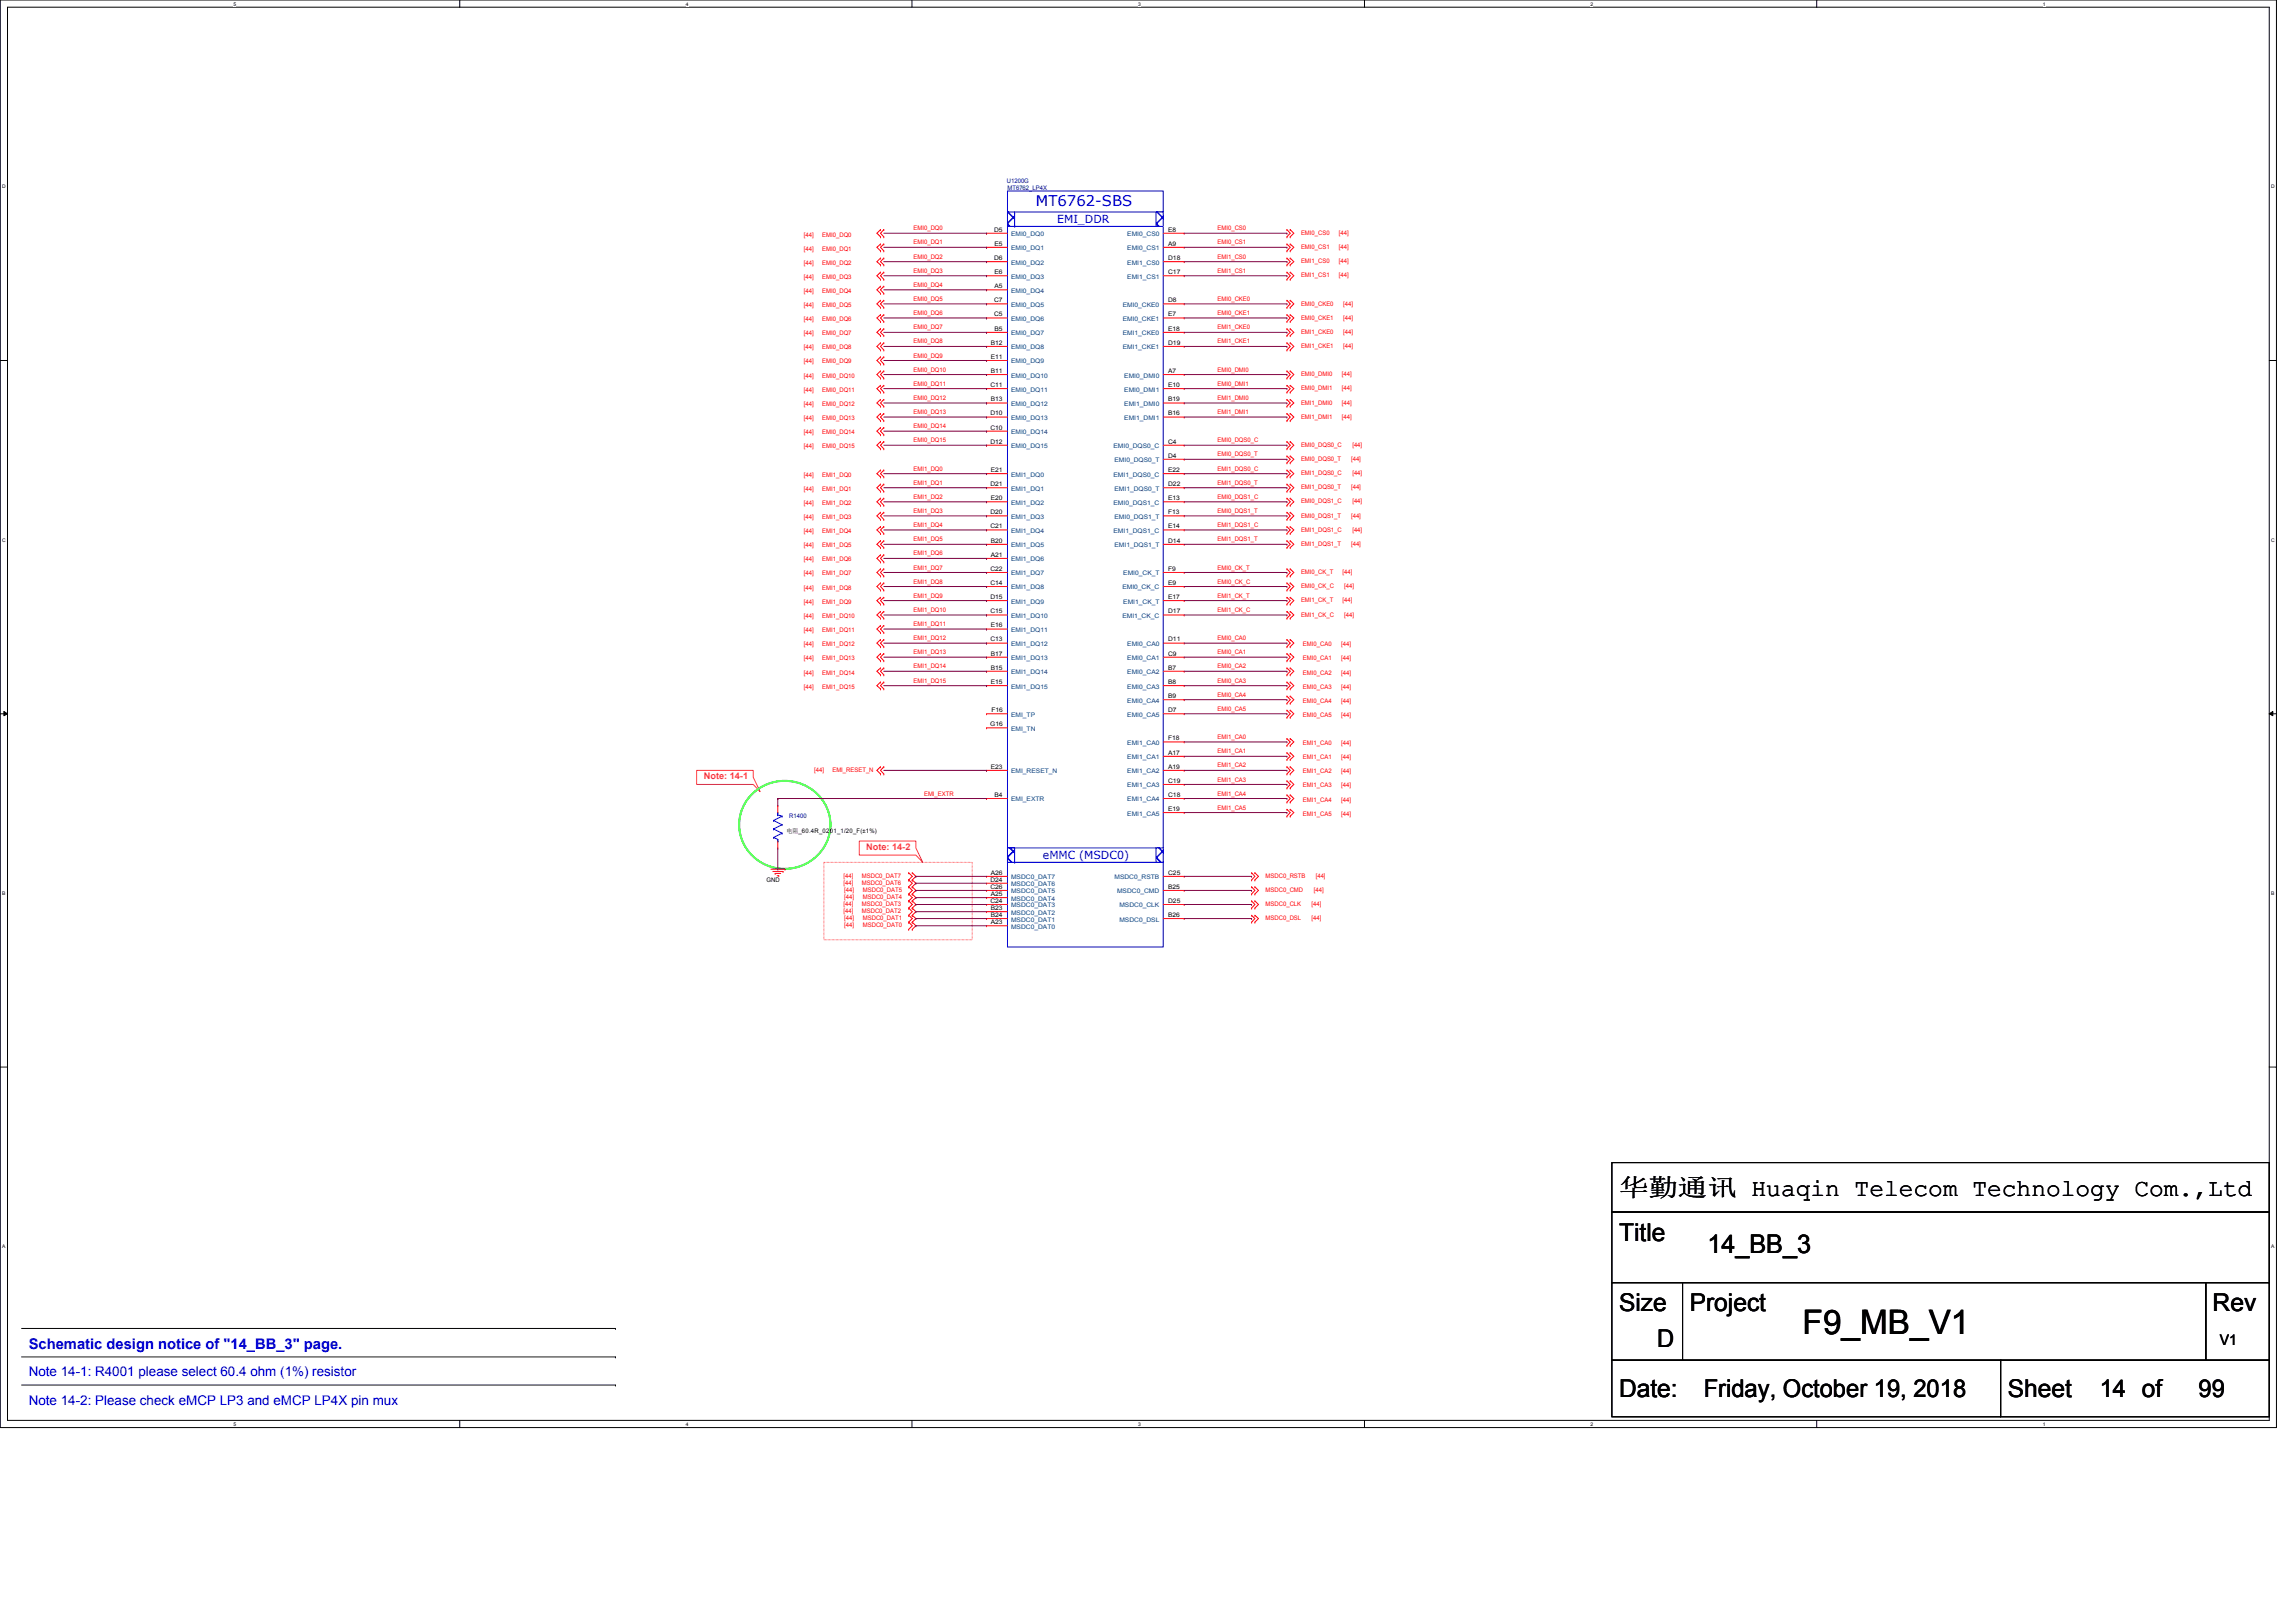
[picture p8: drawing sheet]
<svg xmlns="http://www.w3.org/2000/svg" width="297mm" height="210mm" viewBox="0 0 297 210" stroke-linecap="round" stroke-linejoin="round" font-family="sans-serif">
<defs><g id="words">
<text font-size="4.4" x="233.2" y="172.6">F9_MB_V1</text>
<text font-size="3.3" x="220.9" y="162.1">14_BB_3</text>
<g font-size="3.2">
<text x="209.5" y="154.8">华华华华 Huaqin Telecom Technology Com.,Ltd</text>
<text x="209.5" y="160.6">Title</text>
<text x="209.5" y="169.7">Size</text>
<text x="218.6" y="169.7">Project</text>
<text x="286.3" y="169.7">Rev</text>
<text x="214.4" y="174.3">D</text>
<text x="209.5" y="180.7">Date:</text>
<text x="220.4" y="180.7">Friday, October 19, 2018</text>
<text x="259.8" y="180.7">Sheet</text>
<text x="271.6" y="180.7">14 of</text>
<text x="284.4" y="180.7">99</text>
</g>
<g font-size="1.9" fill="#00f">
<text x="134" y="26.6">MT6762-SBS</text>
<text x="3.7" y="174.6">Schematic design notice of &quot;14_BB_3&quot; page.</text>
</g>
<text font-size="1.9" x="287.2" y="174.1">V1</text>
<g font-size="1.7" fill="#00f">
<text x="3.7" y="178.1">Note 14-1: R4001 please select 60.4 ohm (1%) resistor</text>
<text x="3.7" y="181.8">Note 14-2: Please check eMCP LP3 and eMCP LP4X pin mux</text>
</g>
<g font-size="1.4" fill="#00f">
<text x="136.8" y="28.9">EMI_DDR</text>
<text x="134.9" y="111.2">eMMC (MSDC0)</text>
</g>
<g font-size="1.2" fill="#ff0080">
<text x="91.1" y="100.8">Note: 14-1</text>
<text x="112.1" y="109.9">Note: 14-2</text>
</g>
<g font-size=".8" fill="#000080">
<text x="130.3" y="23.6">U1200G</text>
<text x="130.3" y="24.6">MT6762_LP4X</text>
<text x="102.1" y="105.9">R1400</text>
</g>
<g font-size=".8" fill="#f00">
<text x="118.2" y="29.8">EMI0_DQ0</text>
<text x="157.5" y="29.8">EMI0_CS0</text>
<text x="104" y="34.2">[44]</text>
<text x="104" y="32.4">[44]</text>
<text x="104" y="30.6">[44]</text>
<text x="106.4" y="34.2">EMI0_DQ2</text>
<text x="106.4" y="32.4">EMI0_DQ1</text>
<text x="106.4" y="30.6">EMI0_DQ0</text>
<text x="118.2" y="35.3">EMI0_DQ3</text>
<text x="118.2" y="33.5">EMI0_DQ2</text>
<text x="118.2" y="31.6">EMI0_DQ1</text>
<text x="157.5" y="33.5">EMI1_CS0</text>
<text x="157.5" y="35.3">EMI1_CS1</text>
<text x="157.5" y="31.6">EMI0_CS1</text>
<text x="168.3" y="30.4">EMI0_CS0</text>
<text x="168.3" y="32.2">EMI0_CS1</text>
<text x="168.3" y="34.1">EMI1_CS0</text>
<text x="168.3" y="35.9">EMI1_CS1</text>
<text x="173.2" y="30.4">[44]</text>
<text x="173.2" y="32.2">[44]</text>
<text x="173.2" y="34.1">[44]</text>
<text x="173.2" y="35.9">[44]</text>
<text x="104" y="41.6">[44]</text>
<text x="104" y="39.8">[44]</text>
<text x="104" y="37.9">[44]</text>
<text x="104" y="36.1">[44]</text>
<text x="106.4" y="41.6">EMI0_DQ6</text>
<text x="106.4" y="39.8">EMI0_DQ5</text>
<text x="106.4" y="37.9">EMI0_DQ4</text>
<text x="106.4" y="36.1">EMI0_DQ3</text>
<text x="118.2" y="40.8">EMI0_DQ6</text>
<text x="118.2" y="38.9">EMI0_DQ5</text>
<text x="118.2" y="37.1">EMI0_DQ4</text>
<text x="157.5" y="38.9">EMI0_CKE0</text>
<text x="157.5" y="40.8">EMI0_CKE1</text>
<text x="168.3" y="39.5">EMI0_CKE0</text>
<text x="168.3" y="41.4">EMI0_CKE1</text>
<text x="173.8" y="39.5">[44]</text>
<text x="173.8" y="41.4">[44]</text>
<text x="104" y="43.4">[44]</text>
<text x="104" y="47">[44]</text>
<text x="104" y="45.2">[44]</text>
<text x="106.4" y="43.4">EMI0_DQ7</text>
<text x="106.4" y="47">EMI0_DQ9</text>
<text x="106.4" y="45.2">EMI0_DQ8</text>
<text x="118.2" y="42.6">EMI0_DQ7</text>
<text x="118.2" y="46.3">EMI0_DQ9</text>
<text x="118.2" y="44.4">EMI0_DQ8</text>
<text x="157.5" y="42.6">EMI1_CKE0</text>
<text x="157.5" y="44.4">EMI1_CKE1</text>
<text x="168.3" y="43.2">EMI1_CKE0</text>
<text x="168.3" y="45">EMI1_CKE1</text>
<text x="173.8" y="43.2">[44]</text>
<text x="173.8" y="45">[44]</text>
<text x="104" y="50.7">[44]</text>
<text x="104" y="48.9">[44]</text>
<text x="104" y="52.5">[44]</text>
<text x="106.4" y="50.7">EMI0_DQ11</text>
<text x="106.4" y="48.9">EMI0_DQ10</text>
<text x="106.4" y="52.5">EMI0_DQ12</text>
<text x="118.2" y="49.9">EMI0_DQ11</text>
<text x="118.2" y="48.1">EMI0_DQ10</text>
<text x="118.2" y="53.6">EMI0_DQ13</text>
<text x="118.2" y="51.8">EMI0_DQ12</text>
<text x="157.5" y="53.6">EMI1_DMI1</text>
<text x="157.5" y="51.8">EMI1_DMI0</text>
<text x="157.5" y="48.1">EMI0_DMI0</text>
<text x="157.5" y="49.9">EMI0_DMI1</text>
<text x="168.3" y="52.4">EMI1_DMI0</text>
<text x="168.3" y="50.5">EMI0_DMI1</text>
<text x="168.3" y="48.7">EMI0_DMI0</text>
<text x="173.6" y="52.4">[44]</text>
<text x="173.6" y="50.5">[44]</text>
<text x="173.6" y="48.7">[44]</text>
<text x="104" y="54.4">[44]</text>
<text x="104" y="56.2">[44]</text>
<text x="104" y="58">[44]</text>
<text x="106.4" y="54.4">EMI0_DQ13</text>
<text x="106.4" y="56.2">EMI0_DQ14</text>
<text x="106.4" y="58">EMI0_DQ15</text>
<text x="118.2" y="57.2">EMI0_DQ15</text>
<text x="118.2" y="55.4">EMI0_DQ14</text>
<text x="157.5" y="57.2">EMI0_DQS0_C</text>
<text x="157.5" y="59.1">EMI0_DQS0_T</text>
<text x="168.3" y="57.8">EMI0_DQS0_C</text>
<text x="168.3" y="59.6">EMI0_DQS0_T</text>
<text x="168.3" y="54.2">EMI1_DMI1</text>
<text x="173.6" y="54.2">[44]</text>
<text x="174.8" y="59.6">[44]</text>
<text x="175" y="57.8">[44]</text>
<text x="104" y="61.7">[44]</text>
<text x="104" y="63.5">[44]</text>
<text x="104" y="65.3">[44]</text>
<text x="106.4" y="61.7">EMI1_DQ0</text>
<text x="106.4" y="63.5">EMI1_DQ1</text>
<text x="106.4" y="65.3">EMI1_DQ2</text>
<text x="118.2" y="64.6">EMI1_DQ2</text>
<text x="118.2" y="62.7">EMI1_DQ1</text>
<text x="118.2" y="60.9">EMI1_DQ0</text>
<text x="157.5" y="62.7">EMI1_DQS0_T</text>
<text x="157.5" y="60.9">EMI1_DQS0_C</text>
<text x="157.5" y="64.6">EMI0_DQS1_C</text>
<text x="168.3" y="65.2">EMI0_DQS1_C</text>
<text x="168.3" y="61.5">EMI1_DQS0_C</text>
<text x="168.3" y="63.3">EMI1_DQS0_T</text>
<text x="174.8" y="63.3">[44]</text>
<text x="175" y="65.2">[44]</text>
<text x="175" y="61.5">[44]</text>
<text x="104" y="69">[44]</text>
<text x="104" y="70.8">[44]</text>
<text x="104" y="67.2">[44]</text>
<text x="106.4" y="69">EMI1_DQ4</text>
<text x="106.4" y="70.8">EMI1_DQ5</text>
<text x="106.4" y="67.2">EMI1_DQ3</text>
<text x="118.2" y="66.4">EMI1_DQ3</text>
<text x="118.2" y="71.9">EMI1_DQ6</text>
<text x="118.2" y="70.1">EMI1_DQ5</text>
<text x="118.2" y="68.2">EMI1_DQ4</text>
<text x="157.5" y="66.4">EMI0_DQS1_T</text>
<text x="157.5" y="70.1">EMI1_DQS1_T</text>
<text x="157.5" y="68.2">EMI1_DQS1_C</text>
<text x="168.3" y="67">EMI0_DQS1_T</text>
<text x="168.3" y="70.7">EMI1_DQS1_T</text>
<text x="168.3" y="68.8">EMI1_DQS1_C</text>
<text x="174.8" y="67">[44]</text>
<text x="174.8" y="70.7">[44]</text>
<text x="175" y="68.8">[44]</text>
<text x="104" y="72.6">[44]</text>
<text x="104" y="76.3">[44]</text>
<text x="104" y="74.5">[44]</text>
<text x="106.4" y="72.6">EMI1_DQ6</text>
<text x="106.4" y="76.3">EMI1_DQ8</text>
<text x="106.4" y="74.5">EMI1_DQ7</text>
<text x="118.2" y="77.3">EMI1_DQ9</text>
<text x="118.2" y="75.5">EMI1_DQ8</text>
<text x="118.2" y="73.7">EMI1_DQ7</text>
<text x="157.5" y="77.3">EMI1_CK_T</text>
<text x="157.5" y="73.7">EMI0_CK_T</text>
<text x="157.5" y="75.5">EMI0_CK_C</text>
<text x="168.3" y="77.9">EMI1_CK_T</text>
<text x="168.3" y="76.1">EMI0_CK_C</text>
<text x="168.3" y="74.3">EMI0_CK_T</text>
<text x="173.7" y="77.9">[44]</text>
<text x="173.7" y="74.3">[44]</text>
<text x="173.9" y="76.1">[44]</text>
<text x="104" y="83.6">[44]</text>
<text x="104" y="81.8">[44]</text>
<text x="104" y="80">[44]</text>
<text x="104" y="78.1">[44]</text>
<text x="106.4" y="83.6">EMI1_DQ12</text>
<text x="106.4" y="81.8">EMI1_DQ11</text>
<text x="106.4" y="80">EMI1_DQ10</text>
<text x="106.4" y="78.1">EMI1_DQ9</text>
<text x="118.2" y="82.8">EMI1_DQ12</text>
<text x="118.2" y="81">EMI1_DQ11</text>
<text x="118.2" y="79.2">EMI1_DQ10</text>
<text x="157.5" y="79.2">EMI1_CK_C</text>
<text x="157.5" y="82.8">EMI0_CA0</text>
<text x="168.3" y="79.8">EMI1_CK_C</text>
<text x="168.6" y="83.6">EMI0_CA0</text>
<text x="173.5" y="83.6">[44]</text>
<text x="173.9" y="79.8">[44]</text>
<text x="104" y="89.1">[44]</text>
<text x="104" y="87.3">[44]</text>
<text x="104" y="85.5">[44]</text>
<text x="106.4" y="89.1">EMI1_DQ15</text>
<text x="106.4" y="87.3">EMI1_DQ14</text>
<text x="106.4" y="85.5">EMI1_DQ13</text>
<text x="118.2" y="88.3">EMI1_DQ15</text>
<text x="118.2" y="86.5">EMI1_DQ14</text>
<text x="118.2" y="84.7">EMI1_DQ13</text>
<text x="157.5" y="86.5">EMI0_CA2</text>
<text x="157.5" y="84.7">EMI0_CA1</text>
<text x="157.5" y="88.3">EMI0_CA3</text>
<text x="168.6" y="85.5">EMI0_CA1</text>
<text x="168.6" y="87.3">EMI0_CA2</text>
<text x="168.6" y="89.1">EMI0_CA3</text>
<text x="173.5" y="85.5">[44]</text>
<text x="173.5" y="87.3">[44]</text>
<text x="173.5" y="89.1">[44]</text>
<text x="157.5" y="95.6">EMI1_CA0</text>
<text x="157.5" y="90.2">EMI0_CA4</text>
<text x="157.5" y="92">EMI0_CA5</text>
<text x="168.6" y="90.9">EMI0_CA4</text>
<text x="168.6" y="92.8">EMI0_CA5</text>
<text x="173.5" y="90.9">[44]</text>
<text x="173.5" y="92.8">[44]</text>
<text x="105.3" y="99.9">[44]</text>
<text x="107.7" y="99.9">EMI_RESET_N</text>
<text x="157.5" y="101.1">EMI1_CA3</text>
<text x="157.5" y="97.5">EMI1_CA1</text>
<text x="157.5" y="99.3">EMI1_CA2</text>
<text x="168.6" y="101.9">EMI1_CA3</text>
<text x="168.6" y="96.4">EMI1_CA0</text>
<text x="168.6" y="98.3">EMI1_CA1</text>
<text x="168.6" y="100.1">EMI1_CA2</text>
<text x="173.5" y="101.9">[44]</text>
<text x="173.5" y="96.4">[44]</text>
<text x="173.5" y="98.3">[44]</text>
<text x="173.5" y="100.1">[44]</text>
<text x="119.5" y="103">EMI_EXTR</text>
<text x="157.5" y="103">EMI1_CA4</text>
<text x="157.5" y="104.8">EMI1_CA5</text>
<text x="168.6" y="103.8">EMI1_CA4</text>
<text x="168.6" y="105.6">EMI1_CA5</text>
<text x="173.5" y="103.8">[44]</text>
<text x="173.5" y="105.6">[44]</text>
<text x="109.1" y="113.6">[44]</text>
<text x="111.5" y="113.6">MSDC0_DAT7</text>
<text x="163.7" y="113.6">MSDC0_RSTB</text>
<text x="170.2" y="113.6">[44]</text>
<text x="109.1" y="114.5">[44]</text>
<text x="109.1" y="118.2">[44]</text>
<text x="109.1" y="117.3">[44]</text>
<text x="109.2" y="119.1">[44]</text>
<text x="109.2" y="115.4">[44]</text>
<text x="109.2" y="116.4">[44]</text>
<text x="111.5" y="114.5">MSDC0_DAT6</text>
<text x="111.5" y="118.2">MSDC0_DAT2</text>
<text x="111.5" y="117.3">MSDC0_DAT3</text>
<text x="111.6" y="119.1">MSDC0_DAT1</text>
<text x="111.6" y="115.4">MSDC0_DAT5</text>
<text x="111.6" y="116.4">MSDC0_DAT4</text>
<text x="163.7" y="115.4">MSDC0_CMD</text>
<text x="163.7" y="119.1">MSDC0_DSL</text>
<text x="163.7" y="117.3">MSDC0_CLK</text>
<text x="169.7" y="119.1">[44]</text>
<text x="169.7" y="117.3">[44]</text>
<text x="170" y="115.4">[44]</text>
<text x="109.2" y="120">[44]</text>
<text x="111.6" y="120">MSDC0_DAT0</text>
</g>
<g font-size=".8">
<text x="128.6" y="30">D5</text>
<text x="151.1" y="30">E8</text>
<text x="128.6" y="33.7">D6</text>
<text x="128.6" y="35.5">E6</text>
<text x="128.6" y="31.8">E5</text>
<text x="151.1" y="31.8">A9</text>
<text x="151.1" y="35.5">C17</text>
<text x="151.1" y="33.7">D18</text>
<text x="128.6" y="40.9">C5</text>
<text x="128.6" y="39.1">C7</text>
<text x="128.6" y="37.3">A5</text>
<text x="151.1" y="39.1">D8</text>
<text x="151.1" y="40.9">E7</text>
<text x="128.2" y="44.6">B12</text>
<text x="128.2" y="46.4">E11</text>
<text x="128.6" y="42.8">B5</text>
<text x="151.1" y="44.6">D19</text>
<text x="151.1" y="42.8">E18</text>
<text x="128.1" y="53.8">D10</text>
<text x="128.1" y="50.1">C11</text>
<text x="128.2" y="48.3">B11</text>
<text x="128.2" y="51.9">B13</text>
<text x="151.1" y="50.1">E10</text>
<text x="151.1" y="53.8">B16</text>
<text x="151.1" y="51.9">B19</text>
<text x="151.1" y="48.3">A7</text>
<text x="128.1" y="55.6">C10</text>
<text x="128.1" y="57.4">D12</text>
<text x="151.1" y="57.4">C4</text>
<text x="151.1" y="59.2">D4</text>
<text x="128.1" y="62.9">D21</text>
<text x="128.2" y="64.7">E20</text>
<text x="128.2" y="61.1">E21</text>
<text x="151.1" y="62.9">D22</text>
<text x="151.1" y="64.7">E13</text>
<text x="151.1" y="61.1">E22</text>
<text x="128.1" y="66.5">D20</text>
<text x="128.1" y="68.4">C21</text>
<text x="128.2" y="70.2">B20</text>
<text x="151.1" y="68.4">E14</text>
<text x="151.1" y="70.2">D14</text>
<text x="151.1" y="66.5">F13</text>
<text x="128.1" y="75.7">C14</text>
<text x="128.1" y="73.9">C22</text>
<text x="128.1" y="77.5">D15</text>
<text x="128.2" y="72.1">A21</text>
<text x="151.1" y="77.5">E17</text>
<text x="151.1" y="75.7">E9</text>
<text x="151.1" y="73.9">F9</text>
<text x="128.1" y="79.4">C15</text>
<text x="128.1" y="83">C13</text>
<text x="128.2" y="81.2">E16</text>
<text x="151.1" y="83">D11</text>
<text x="151.1" y="79.4">D17</text>
<text x="128.2" y="84.8">B17</text>
<text x="128.2" y="86.7">B15</text>
<text x="128.2" y="88.5">E15</text>
<text x="151.1" y="86.7">B7</text>
<text x="151.1" y="88.5">B8</text>
<text x="151.1" y="84.8">C9</text>
<text x="128.1" y="94">G16</text>
<text x="128.3" y="92.2">F16</text>
<text x="151.1" y="90.3">B9</text>
<text x="151.1" y="95.8">F18</text>
<text x="151.1" y="92.2">D7</text>
<text x="128.2" y="99.5">E23</text>
<text x="151.1" y="97.7">A17</text>
<text x="151.1" y="99.5">A19</text>
<text x="151.1" y="101.3">C19</text>
<text x="101.8" y="107.8">电电_60.4R_0201_1/20_F(±1%)</text>
<text x="128.6" y="103.1">B4</text>
<text x="151.1" y="103.1">C18</text>
<text x="151.1" y="104.9">E19</text>
<text x="128.2" y="113.2">A26</text>
<text x="151.1" y="113.2">C25</text>
<text x="99.2" y="114.2">GND</text>
<text x="128.1" y="114.1">D24</text>
<text x="128.1" y="115">C26</text>
<text x="128.1" y="116.8">C24</text>
<text x="128.2" y="116">A25</text>
<text x="128.2" y="117.8">B23</text>
<text x="128.2" y="118.7">B24</text>
<text x="128.2" y="119.6">A23</text>
<text x="151.1" y="115">B25</text>
<text x="151.1" y="116.8">D25</text>
<text x="151.1" y="118.7">B26</text>
</g>
<g font-size=".8" fill="#004080">
<text x="130.8" y="34.2">EMI0_DQ2</text>
<text x="130.8" y="30.6">EMI0_DQ0</text>
<text x="130.8" y="32.4">EMI0_DQ1</text>
<text x="145.8" y="32.4">EMI0_CS1</text>
<text x="145.8" y="30.6">EMI0_CS0</text>
<text x="145.8" y="34.2">EMI1_CS0</text>
<text x="130.8" y="37.9">EMI0_DQ4</text>
<text x="130.8" y="41.5">EMI0_DQ6</text>
<text x="130.8" y="39.7">EMI0_DQ5</text>
<text x="130.8" y="36.1">EMI0_DQ3</text>
<text x="145.2" y="39.7">EMI0_CKE0</text>
<text x="145.2" y="41.5">EMI0_CKE1</text>
<text x="145.8" y="36.1">EMI1_CS1</text>
<text x="130.8" y="45.2">EMI0_DQ8</text>
<text x="130.8" y="43.4">EMI0_DQ7</text>
<text x="130.8" y="47">EMI0_DQ9</text>
<text x="145.2" y="45.2">EMI1_CKE1</text>
<text x="145.2" y="43.4">EMI1_CKE0</text>
<text x="130.8" y="48.9">EMI0_DQ10</text>
<text x="130.8" y="50.7">EMI0_DQ11</text>
<text x="130.8" y="52.5">EMI0_DQ12</text>
<text x="145.5" y="50.7">EMI0_DMI1</text>
<text x="145.5" y="52.5">EMI1_DMI0</text>
<text x="145.5" y="48.9">EMI0_DMI0</text>
<text x="130.8" y="54.4">EMI0_DQ13</text>
<text x="130.8" y="56.2">EMI0_DQ14</text>
<text x="130.8" y="58">EMI0_DQ15</text>
<text x="144.1" y="58">EMI0_DQS0_C</text>
<text x="144.2" y="59.8">EMI0_DQS0_T</text>
<text x="145.5" y="54.4">EMI1_DMI1</text>
<text x="130.8" y="65.3">EMI1_DQ2</text>
<text x="130.8" y="61.7">EMI1_DQ0</text>
<text x="130.8" y="63.5">EMI1_DQ1</text>
<text x="144.1" y="65.3">EMI0_DQS1_C</text>
<text x="144.1" y="61.7">EMI1_DQS0_C</text>
<text x="144.2" y="63.5">EMI1_DQS0_T</text>
<text x="130.8" y="67.1">EMI1_DQ3</text>
<text x="130.8" y="69">EMI1_DQ4</text>
<text x="130.8" y="70.8">EMI1_DQ5</text>
<text x="144.1" y="69">EMI1_DQS1_C</text>
<text x="144.2" y="70.8">EMI1_DQS1_T</text>
<text x="144.2" y="67.1">EMI0_DQS1_T</text>
<text x="130.8" y="76.3">EMI1_DQ8</text>
<text x="130.8" y="72.6">EMI1_DQ6</text>
<text x="130.8" y="74.5">EMI1_DQ7</text>
<text x="145.2" y="76.3">EMI0_CK_C</text>
<text x="145.3" y="74.5">EMI0_CK_T</text>
<text x="130.8" y="80">EMI1_DQ10</text>
<text x="130.8" y="81.8">EMI1_DQ11</text>
<text x="130.8" y="83.6">EMI1_DQ12</text>
<text x="130.8" y="78.1">EMI1_DQ9</text>
<text x="145.2" y="80">EMI1_CK_C</text>
<text x="145.3" y="78.1">EMI1_CK_T</text>
<text x="145.8" y="83.6">EMI0_CA0</text>
<text x="130.8" y="85.4">EMI1_DQ13</text>
<text x="130.8" y="87.2">EMI1_DQ14</text>
<text x="130.8" y="89.1">EMI1_DQ15</text>
<text x="145.8" y="87.2">EMI0_CA2</text>
<text x="145.8" y="89.1">EMI0_CA3</text>
<text x="145.8" y="85.4">EMI0_CA1</text>
<text x="130.8" y="92.8">EMI_TP</text>
<text x="130.8" y="94.6">EMI_TN</text>
<text x="145.8" y="90.9">EMI0_CA4</text>
<text x="145.8" y="92.8">EMI0_CA5</text>
<text x="130.8" y="100.1">EMI_RESET_N</text>
<text x="145.8" y="98.3">EMI1_CA1</text>
<text x="145.8" y="100.1">EMI1_CA2</text>
<text x="145.8" y="101.9">EMI1_CA3</text>
<text x="145.8" y="96.4">EMI1_CA0</text>
<text x="130.8" y="103.7">EMI_EXTR</text>
<text x="145.8" y="103.7">EMI1_CA4</text>
<text x="145.8" y="105.5">EMI1_CA5</text>
<text x="130.8" y="113.8">MSDC0_DAT7</text>
<text x="144.2" y="113.8">MSDC0_RSTB</text>
<text x="130.8" y="114.7">MSDC0_DAT6</text>
<text x="130.8" y="115.6">MSDC0_DAT5</text>
<text x="130.8" y="116.5">MSDC0_DAT4</text>
<text x="130.8" y="117.4">MSDC0_DAT3</text>
<text x="130.8" y="118.4">MSDC0_DAT2</text>
<text x="130.8" y="119.3">MSDC0_DAT1</text>
<text x="144.5" y="115.6">MSDC0_CMD</text>
<text x="144.8" y="117.4">MSDC0_CLK</text>
<text x="144.8" y="119.3">MSDC0_DSL</text>
<text x="130.8" y="120.2">MSDC0_DAT0</text>
</g>
<g font-size=".6">
<text x="30.2" y=".7">5</text>
<text x="88.7" y=".7">4</text>
<text x="147.2" y=".7">3</text>
<text x="205.8" y=".7">2</text>
<text x="264.3" y=".7">1</text>
<text x=".3" y="24.4">D</text>
<text x="293.8" y="24.4">D</text>
<text x=".3" y="70.1">C</text>
<text x="293.8" y="70.1">C</text>
<text x=".3" y="115.8">B</text>
<text x="293.8" y="115.8">B</text>
<text x=".3" y="161.5">A</text>
<text x="293.8" y="161.5">A</text>
<text x="30.2" y="184.5">5</text>
<text x="88.7" y="184.5">4</text>
<text x="147.2" y="184.5">3</text>
<text x="205.8" y="184.5">2</text>
<text x="264.3" y="184.5">1</text>
</g>
</g></defs>
<path d="M0 0h294.5v184.7h-294.5zM1 .9h292.6v182.9h-292.6z" fill="none" stroke="#000" stroke-width=".13"/>
<g fill="#fff">
<path d="M30.2 .1h.4v.7h-.4z"/>
<path d="M30.2 183.9h.4v.8h-.4z"/>
</g>
<path d="M59.5 0v.9M59.5 183.8v.9" fill="none" stroke="#000" stroke-width=".13"/>
<g fill="#fff">
<path d="M88.7 .1h.4v.7h-.4z"/>
<path d="M88.7 183.9h.4v.8h-.4z"/>
</g>
<path d="M118 0v.9M118 183.8v.9" fill="none" stroke="#000" stroke-width=".13"/>
<g fill="#fff">
<path d="M147.2 .1h.4v.7h-.4z"/>
<path d="M147.2 183.9h.4v.8h-.4z"/>
</g>
<path d="M176.5 0v.9M176.5 183.8v.9" fill="none" stroke="#000" stroke-width=".13"/>
<g fill="#fff">
<path d="M205.8 .1h.3v.7h-.3z"/>
<path d="M205.8 183.9h.3v.8h-.3z"/>
</g>
<path d="M235 0v.9M235 183.8v.9" fill="none" stroke="#000" stroke-width=".13"/>
<g fill="#fff">
<path d="M264.3 .1h.3v.7h-.3z"/>
<path d="M264.3 183.9h.3v.8h-.3z"/>
<path d="M.3 23.8h.5v.7h-.5z"/>
<path d="M293.8 23.8h.5v.7h-.5z"/>
<path d="M.3 69.5h.5v.7h-.5z"/>
<path d="M293.8 69.5h.5v.7h-.5z"/>
</g>
<path d="M0 46.7h1M293.6 46.7h.9" fill="none" stroke="#000" stroke-width=".13"/>
<g fill="#fff">
<path d="M.3 115.2h.4v.8h-.4z"/>
<path d="M293.8 115.2h.5v.8h-.5z"/>
</g>
<path d="M0 92.4h1M.5 92.1l.5 .3-.5 .2zM293.6 92.4l.4-.3v.5zM293.6 92.4h.9" fill="none" stroke="#000" stroke-width=".13"/>
<path d="M.5 92.1l.5 .3-.5 .2zM293.6 92.4l.4-.3v.5z" fill="#000"/>
<g fill="#fff">
<path d="M.3 161h.4v.7h-.4z"/>
<path d="M293.8 161h.4v.7h-.4z"/>
</g>
<g fill="none" stroke="#000" stroke-width=".13">
<path d="M0 138.1h1M293.6 138.1h.9M208.5 156.8h85.1v9.2h-85.1zM208.5 150.5h85.1v6.3h-85.1zM2.8 175.6h76.8M2.8 171.9h76.8M2.8 179.2h76.8M79.6 175.6h.1M79.6 171.9h.1M79.6 179.2h.1M208.5 166h9.2v10h-9.2zM208.5 176h50.3v7.3h-50.3z"/>
<path d="M217.7 166h67.7v10h-67.7zM258.8 176h34.8v7.3h-34.8zM285.4 166h8.2v10h-8.2z"/>
</g>
<path d="M90.1 99.7h7.3v.9l.9 1.8-.9-.9h-7.3zM106.6 111.6h19.2v10h-19.2zM111.2 108.8h7.3v.9l.9 1.9-.9-.9h-7.3z" fill="none" stroke="#ff0080" stroke-width=".13"/>
<path d="M97.3 102.7a6 6 0 0 1 6.4-1.2 6 6 0 0 1 3.7 5.2 5.9 5.9 0 0 1-5.9 5.7 5.9 5.9 0 0 1-5.9-5.7 5.5 5.5 0 0 1 1.7-4z" fill="none" stroke="#0f0" stroke-width=".25"/>
<g fill="none" stroke="#f00" stroke-width=".13">
<path d="M113.9 38.9h.1M113.9 39.8h.1M113.9 37h.1M113.9 38h.1M113.9 35.2h.1M113.9 36.2h.1M113.9 33.4h.1M113.9 34.3h.1M113.9 31.6h.1M113.9 32.5h.1M113.9 29.7h.1M113.9 30.6h.1"/>
<path d="M113.9 38.9l-.5 .4 .5 .5M113.9 37l-.5 .5 .5 .5M113.9 35.2l-.5 .5 .5 .5M113.9 33.4l-.5 .5 .5 .4M113.9 31.6l-.5 .4 .5 .5M113.9 29.7l-.5 .5 .5 .4M114.3 38.9h.1M114.3 39.8h.1M114.3 37h.1M114.3 38h.1M114.3 35.2h.1M114.3 36.2h.1"/>
<path d="M114.3 33.4h.1M114.3 34.3h.1M114.3 31.6h.1M114.3 32.5h.1M114.3 29.7h.1M114.3 30.6h.1M114.3 38.9l-.4 .4 .4 .5M114.3 37l-.4 .5 .4 .5M114.3 35.2l-.4 .5 .4 .5M114.3 33.4l-.4 .5 .4 .4M114.3 31.6l-.4 .4 .4 .5M114.3 29.7l-.4 .5 .4 .4"/>
<path d="M166.5 39.8h.1M166.5 38.9h.1M166.5 30.6h.1M166.5 29.7h.1M166.5 32.5h.1M166.5 31.6h.1M166.5 34.3h.1M166.5 33.4h.1M166.5 36.2h.1M166.5 35.2h.1M166.5 33.4l.4 .5-.4 .4M166.5 38.9l.4 .4-.4 .5"/>
<path d="M166.5 29.7l.4 .5-.4 .4M166.5 31.6l.4 .4-.4 .5M166.5 35.2l.4 .5-.4 .5M166.9 39.8h.1M166.9 38.9h.1M166.9 30.6h.1M166.9 29.7h.1M166.9 32.5h.1M166.9 31.6h.1M166.9 34.3h.1M166.9 33.4h.1M166.9 36.2h.1"/>
<path d="M166.9 35.2h.1M166.9 38.9l.5 .4-.5 .5M166.9 29.7l.5 .5-.5 .4M166.9 31.6l.5 .4-.5 .5M166.9 33.4l.5 .5-.5 .4M166.9 35.2l.5 .5-.5 .5M113.9 42.5h.1M113.9 43.4h.1M113.9 40.7h.1M113.9 41.6h.1M113.9 49.9h.1M113.9 50.8h.1"/>
<path d="M113.9 48h.1M113.9 48.9h.1M113.9 46.2h.1M113.9 47.1h.1M113.9 44.4h.1M113.9 45.3h.1M113.9 51.7h.1M113.9 52.6h.1M113.9 53.5h.1M113.9 54.4h.1M113.9 55.3h.1M113.9 56.3h.1"/>
<path d="M113.9 57.1h.1M113.9 58.1h.1M113.9 42.5l-.5 .5 .5 .4M113.9 40.7l-.5 .4 .5 .5M113.9 49.9l-.5 .4 .5 .5M113.9 48l-.5 .5 .5 .4M113.9 46.2l-.5 .5 .5 .4M113.9 44.4l-.5 .4 .5 .5M113.9 51.7l-.5 .5 .5 .4M113.9 53.5l-.5 .5 .5 .4M113.9 55.3l-.5 .5 .5 .5M113.9 57.1l-.5 .5 .5 .5"/>
<path d="M114.3 42.5h.1M114.3 43.4h.1M114.3 40.7h.1M114.3 41.6h.1M114.3 49.9h.1M114.3 50.8h.1M114.3 48h.1M114.3 48.9h.1M114.3 46.2h.1M114.3 47.1h.1M114.3 44.4h.1M114.3 45.3h.1"/>
<path d="M114.3 51.7h.1M114.3 52.6h.1M114.3 53.5h.1M114.3 54.4h.1M114.3 55.3h.1M114.3 56.3h.1M114.3 57.1h.1M114.3 58.1h.1M114.3 42.5l-.4 .5 .4 .4M114.3 40.7l-.4 .4 .4 .5M114.3 49.9l-.4 .4 .4 .5M114.3 48l-.4 .5 .4 .4"/>
<path d="M114.3 46.2l-.4 .5 .4 .4M114.3 44.4l-.4 .4 .4 .5M114.3 51.7l-.4 .5 .4 .4M114.3 53.5l-.4 .5 .4 .4M114.3 55.3l-.4 .5 .4 .5M114.3 57.1l-.4 .5 .4 .5M166.5 58.1h.1M166.5 57.1h.1M166.5 59.9h.1M166.5 59h.1M166.5 54.4h.1M166.5 53.5h.1"/>
<path d="M166.5 52.6h.1M166.5 51.7h.1M166.5 50.8h.1M166.5 49.9h.1M166.5 48.9h.1M166.5 48h.1M166.5 41.6h.1M166.5 40.7h.1M166.5 43.4h.1M166.5 42.5h.1M166.5 45.3h.1M166.5 44.4h.1"/>
<path d="M166.5 57.1l.4 .5-.4 .5M166.5 59l.4 .4-.4 .5M166.5 53.5l.4 .5-.4 .4M166.5 51.7l.4 .5-.4 .4M166.5 49.9l.4 .4-.4 .5M166.5 48l.4 .5-.4 .4M166.5 40.7l.4 .4-.4 .5M166.5 42.5l.4 .5-.4 .4M166.5 44.4l.4 .4-.4 .5M166.9 58.1h.1M166.9 57.1h.1M166.9 59.9h.1"/>
<path d="M166.9 59h.1M166.9 54.4h.1M166.9 53.5h.1M166.9 52.6h.1M166.9 51.7h.1M166.9 50.8h.1M166.9 49.9h.1M166.9 48.9h.1M166.9 48h.1M166.9 41.6h.1M166.9 40.7h.1M166.9 43.4h.1"/>
<path d="M166.9 42.5h.1M166.9 45.3h.1M166.9 44.4h.1M166.9 57.1l.5 .5-.5 .5M166.9 59l.5 .4-.5 .5M166.9 53.5l.5 .5-.5 .4M166.9 51.7l.5 .5-.5 .4M166.9 49.9l.5 .4-.5 .5M166.9 48l.5 .5-.5 .4M166.9 40.7l.5 .4-.5 .5M166.9 42.5l.5 .5-.5 .4M166.9 44.4l.5 .4-.5 .5"/>
<path d="M113.9 68.2h.1M113.9 69h.1M113.9 70h.1M113.9 70.9h.1M113.9 71.8h.1M113.9 72.7h.1M113.9 60.8h.1M113.9 61.7h.1M113.9 62.7h.1M113.9 63.6h.1M113.9 64.5h.1M113.9 65.4h.1"/>
<path d="M113.9 66.3h.1M113.9 67.2h.1M113.9 79.1h.1M113.9 77.3h.1M113.9 78.2h.1M113.9 75.4h.1M113.9 76.4h.1M113.9 73.6h.1M113.9 74.5h.1M113.9 68.2l-.5 .4 .5 .4M113.9 70l-.5 .4 .5 .5M113.9 71.8l-.5 .5 .5 .4"/>
<path d="M113.9 60.8l-.5 .5 .5 .4M113.9 62.7l-.5 .4 .5 .5M113.9 64.5l-.5 .4 .5 .5M113.9 66.3l-.5 .5 .5 .4M113.9 79.1l-.5 .5 .5 .4M113.9 77.3l-.5 .4 .5 .5M113.9 75.4l-.5 .5 .5 .5M113.9 73.6l-.5 .5 .5 .4M114.3 68.2h.1M114.3 69h.1M114.3 70h.1M114.3 70.9h.1"/>
<path d="M114.3 71.8h.1M114.3 72.7h.1M114.3 60.8h.1M114.3 61.7h.1M114.3 62.7h.1M114.3 63.6h.1M114.3 64.5h.1M114.3 65.4h.1M114.3 66.3h.1M114.3 67.2h.1M114.3 79.1h.1M114.3 77.3h.1"/>
<path d="M114.3 78.2h.1M114.3 75.4h.1M114.3 76.4h.1M114.3 73.6h.1M114.3 74.5h.1M114.3 68.2l-.4 .4 .4 .4M114.3 70l-.4 .4 .4 .5M114.3 71.8l-.4 .5 .4 .4M114.3 60.8l-.4 .5 .4 .4M114.3 62.7l-.4 .4 .4 .5M114.3 64.5l-.4 .4 .4 .5M114.3 66.3l-.4 .5 .4 .4"/>
<path d="M114.3 79.1l-.4 .5 .4 .4M114.3 77.3l-.4 .4 .4 .5M114.3 75.4l-.4 .5 .4 .5M114.3 73.6l-.4 .5 .4 .4M166.5 78.2h.1M166.5 77.3h.1M166.5 79.1h.1M166.5 76.4h.1M166.5 75.4h.1M166.5 74.5h.1M166.5 73.6h.1M166.5 67.2h.1"/>
<path d="M166.5 66.3h.1M166.5 65.4h.1M166.5 64.5h.1M166.5 61.7h.1M166.5 60.8h.1M166.5 63.6h.1M166.5 62.7h.1M166.5 70.9h.1M166.5 70h.1M166.5 69h.1M166.5 68.2h.1M166.5 77.3l.4 .4-.4 .5"/>
<path d="M166.5 79.1l.4 .5-.4 .4M166.5 75.4l.4 .5-.4 .5M166.5 73.6l.4 .5-.4 .4M166.5 66.3l.4 .5-.4 .4M166.5 64.5l.4 .4-.4 .5M166.5 60.8l.4 .5-.4 .4M166.5 62.7l.4 .4-.4 .5M166.5 70l.4 .4-.4 .5M166.5 68.2l.4 .4-.4 .4M166.9 78.2h.1M166.9 77.3h.1M166.9 79.1h.1"/>
<path d="M166.9 76.4h.1M166.9 75.4h.1M166.9 74.5h.1M166.9 73.6h.1M166.9 67.2h.1M166.9 66.3h.1M166.9 65.4h.1M166.9 64.5h.1M166.9 61.7h.1M166.9 60.8h.1M166.9 63.6h.1M166.9 62.7h.1"/>
<path d="M166.9 70.9h.1M166.9 70h.1M166.9 69h.1M166.9 68.2h.1M166.9 77.3l.5 .4-.5 .5M166.9 79.1l.5 .5-.5 .4M166.9 75.4l.5 .5-.5 .5M166.9 73.6l.5 .5-.5 .4M166.9 66.3l.5 .5-.5 .4M166.9 64.5l.5 .4-.5 .5M166.9 60.8l.5 .5-.5 .4M166.9 62.7l.5 .4-.5 .5"/>
<path d="M166.9 70l.5 .4-.5 .5M166.9 68.2l.5 .4-.5 .4M113.9 88.3h.1M113.9 89.2h.1M113.9 86.4h.1M113.9 87.3h.1M113.9 84.6h.1M113.9 85.5h.1M113.9 82.8h.1M113.9 83.7h.1M113.9 80.9h.1M113.9 81.9h.1"/>
<path d="M113.9 80h.1M113.9 99.2h.1M113.9 88.3l-.5 .4 .5 .5M113.9 86.4l-.5 .5 .5 .4M113.9 84.6l-.5 .4 .5 .5M113.9 82.8l-.5 .4 .5 .5M113.9 80.9l-.5 .5 .5 .5M113.9 99.2l-.5 .5 .5 .5M114.3 88.3h.1M114.3 89.2h.1M114.3 86.4h.1M114.3 87.3h.1"/>
<path d="M114.3 84.6h.1M114.3 85.5h.1M114.3 82.8h.1M114.3 83.7h.1M114.3 80.9h.1M114.3 81.9h.1M114.3 80h.1M114.3 99.2h.1M114.3 88.3l-.4 .4 .4 .5M114.3 86.4l-.4 .5 .4 .4M114.3 84.6l-.4 .4 .4 .5M114.3 82.8l-.4 .4 .4 .5"/>
<path d="M114.3 80.9l-.4 .5 .4 .5M114.3 99.2l-.4 .5 .4 .5M166.5 95.6h.1M166.5 96.5h.1M166.5 97.4h.1M166.5 98.3h.1M166.5 99.2h.1M166.5 82.8h.1M166.5 83.7h.1M166.5 84.6h.1M166.5 85.5h.1M166.5 86.4h.1"/>
<path d="M166.5 87.3h.1M166.5 88.3h.1M166.5 89.2h.1M166.5 90.1h.1M166.5 91h.1M166.5 91.9h.1M166.5 92.8h.1M166.5 80h.1M166.5 95.6l.4 .4-.4 .5M166.5 97.4l.4 .5-.4 .4M166.5 99.2l.4 .5-.4 .5M166.5 82.8l.4 .4-.4 .5"/>
<path d="M166.5 84.6l.4 .4-.4 .5M166.5 86.4l.4 .5-.4 .4M166.5 88.3l.4 .4-.4 .5M166.5 90.1l.4 .5-.4 .4M166.5 91.9l.4 .5-.4 .4M166.9 95.6h.1M166.9 96.5h.1M166.9 97.4h.1M166.9 98.3h.1M166.9 99.2h.1M166.9 82.8h.1M166.9 83.7h.1"/>
<path d="M166.9 84.6h.1M166.9 85.5h.1M166.9 86.4h.1M166.9 87.3h.1M166.9 88.3h.1M166.9 89.2h.1M166.9 90.1h.1M166.9 91h.1M166.9 91.9h.1M166.9 92.8h.1M166.9 80h.1M166.9 95.6l.5 .4-.5 .5"/>
<path d="M166.9 97.4l.5 .5-.5 .4M166.9 99.2l.5 .5-.5 .5M166.9 82.8l.5 .4-.5 .5M166.9 84.6l.5 .4-.5 .5M166.9 86.4l.5 .5-.5 .4M166.9 88.3l.5 .4-.5 .5M166.9 90.1l.5 .5-.5 .4M166.9 91.9l.5 .5-.5 .4M99.7 112.5h1.9M100 112.8h1.3M100.3 113h.1M100.3 113h.7"/>
<path d="M100.5 113.3h.2M100.6 109.7h.1M100.6 104.3h.1M100.6 104.3v.9M100.6 108.8v.9M100.7 113.3h.1M101.3 112.8h.1M101.6 112.5h.1M113.9 100.2h.1M114.3 100.2h.1M117.6 119.3h.1M117.6 113.9h.1"/>
<path d="M117.6 114.8h.1M117.6 118.4h.1M117.6 117.5h.1M117.6 115.7h.1M117.6 116.6h.1M117.6 112.9h.1M117.6 119.3l.4 .5-.4 .5M117.6 113.9l.4 .4-.4 .5M117.6 118.4l.4 .5-.4 .4M117.6 117.5l.4 .5-.4 .4M117.6 114.8l.4 .4-.4 .5M117.6 115.7l.4 .5-.4 .4"/>
<path d="M117.6 112.9l.4 .5-.4 .5M117.6 116.6l.4 .5-.4 .4M118 119.3h.1M118 114.8h.1M118 113.9h.1M118 118.4h.1M118 117.5h.1M118 115.7h.1M118 116.6h.1M118 112.9h.1M118 119.3l.5 .5-.5 .5M118 113.9l.5 .4-.5 .5"/>
<path d="M118 118.4l.5 .5-.5 .4M118 117.5l.5 .5-.5 .4M118 114.8l.5 .4-.5 .5M118 115.7l.5 .5-.5 .4M118 112.9l.5 .5-.5 .5M118 116.6l.5 .5-.5 .4M161.9 113.9h.1M161.9 112.9h.1M161.9 115.7h.1M161.9 114.8h.1M161.9 119.3h.1M161.9 118.4h.1"/>
<path d="M161.9 117.5h.1M161.9 116.6h.1M161.9 112.9l.4 .5-.4 .5M161.9 114.8l.4 .4-.4 .5M161.9 118.4l.4 .5-.4 .4M161.9 116.6l.4 .5-.4 .4M162.3 113.9h.1M162.3 112.9h.1M162.3 115.7h.1M162.3 114.8h.1M162.3 119.3h.1M162.3 118.4h.1"/>
<path d="M162.3 117.5h.1M162.3 116.6h.1M162.3 112.9l.5 .5-.5 .5M162.3 114.8l.5 .4-.5 .5M162.3 118.4l.5 .5-.5 .4M162.3 116.6l.5 .5-.5 .4M166.5 101h.1M166.5 102h.1M166.5 102.9h.1M166.5 103.8h.1M166.5 104.7h.1M166.5 105.6h.1"/>
<path d="M166.5 100.2h.1M166.5 101l.4 .5-.4 .5M166.5 102.9l.4 .4-.4 .5M166.5 104.7l.4 .5-.4 .4M166.9 101h.1M166.9 102h.1M166.9 102.9h.1M166.9 103.8h.1M166.9 104.7h.1M166.9 105.6h.1M166.9 100.2h.1M166.9 101l.5 .5-.5 .5"/>
<path d="M166.9 102.9l.5 .4-.5 .5M166.9 104.7l.5 .5-.5 .4M117.6 120.3h.1M118 120.3h.1"/>
</g>
<g fill="none" stroke="#00f" stroke-width=".13">
<path d="M130.3 24.7h20.2v97.9h-20.2zM100.1 106.2h.1M100.1 107.3h.1M100.1 108.4h.1M100.1 106.2l1.1 .5M100.1 107.3l1.1 .5M100.1 108.4l.5 .2M100.6 105.2h.1M100.6 108.8h.1M100.6 105.5h.1M100.6 108.6h.1M100.6 105.2v.3"/>
<path d="M100.6 108.6v.2M100.6 105.5l.6 .1M101.2 105.6h.1M101.2 106.7h.1M101.2 107.8h.1M101.2 105.6l-1.1 .6M101.2 106.7l-1.1 .6M101.2 107.8l-1.1 .6"/>
</g>
<path d="M130.3 27.4h1v1.9h-1z" fill-rule="evenodd" fill="#fff"/>
<path d="M130.3 27.4h1v1.9h-1z" fill-rule="evenodd" fill="#00f"/>
<path d="M130.3 27.4h1v1.9h-1zM131.3 27.4h.1M131.3 29.3h.1M131.3 27.4h19.2M131.3 29.3h19.2" fill="none" stroke="#00f" stroke-width=".13"/>
<path d="M149.6 27.4h.9v1.9h-.9z" fill-rule="evenodd" fill="#fff"/>
<path d="M149.6 27.4h.9v1.9h-.9z" fill-rule="evenodd" fill="#00f"/>
<path d="M149.6 27.4h.9v1.9h-.9z" fill="none" stroke="#00f" stroke-width=".13"/>
<path d="M130.3 109.7h1v1.9h-1z" fill-rule="evenodd" fill="#fff"/>
<path d="M130.3 109.7h1v1.9h-1z" fill-rule="evenodd" fill="#00f"/>
<path d="M130.3 109.7h1v1.9h-1zM130.3 109.7h.1M130.3 109.7h19.3M131.3 111.6h.1M131.3 111.6h19.2" fill="none" stroke="#00f" stroke-width=".13"/>
<path d="M149.6 109.7h.9v1.9h-.9z" fill-rule="evenodd" fill="#fff"/>
<path d="M149.6 109.7h.9v1.9h-.9z" fill-rule="evenodd" fill="#00f"/>
<path d="M149.6 109.7h.9v1.9h-.9z" fill="none" stroke="#00f" stroke-width=".13"/>
<g fill="none" stroke="#f00" stroke-width=".13">
<path d="M127.6 37.5h.1M127.6 39.3h.1M127.6 35.7h.1M127.6 33.9h.1M127.6 30.2h.1M127.6 32h.1M127.6 37.5h2.7M127.6 32h2.7M127.6 35.7h2.7M127.6 39.3h2.7M127.6 30.2h2.7M127.6 33.9h2.7"/>
<path d="M150.5 32h2.7M150.5 35.7h2.7M150.5 39.3h2.7M150.5 30.2h2.7M150.5 33.9h2.7M153.2 32h.1M153.2 35.7h.1M153.2 30.2h.1M153.2 39.3h.1M153.2 33.9h.1M127.6 54h.1M127.6 48.5h.1"/>
<path d="M127.6 44.8h.1M127.6 41.1h.1M127.6 55.8h.1M127.6 50.3h.1M127.6 52.2h.1M127.6 43h.1M127.6 46.7h.1M127.6 57.6h.1M127.6 54h2.7M127.6 50.3h2.7M127.6 48.5h2.7M127.6 44.8h2.7"/>
<path d="M127.6 41.1h2.7M127.6 55.8h2.7M127.6 52.2h2.7M127.6 43h2.7M127.6 46.7h2.7M127.6 57.6h2.7M150.5 54h2.7M150.5 50.3h2.7M150.5 48.5h2.7M150.5 44.8h2.7M150.5 41.1h2.7M150.5 52.2h2.7"/>
<path d="M150.5 43h2.7M150.5 57.6h2.7M150.5 59.4h2.7M153.2 50.3h.1M153.2 54h.1M153.2 52.2h.1M153.2 48.5h.1M153.2 57.6h.1M153.2 59.4h.1M153.2 44.8h.1M153.2 41.1h.1M153.2 43h.1"/>
<path d="M127.6 79.6h.1M127.6 66.8h.1M127.6 68.6h.1M127.6 75.9h.1M127.6 70.4h.1M127.6 72.3h.1M127.6 64.9h.1M127.6 74.1h.1M127.6 61.3h.1M127.6 77.7h.1M127.6 63.1h.1M127.6 79.6h2.7"/>
<path d="M127.6 66.8h2.7M127.6 68.6h2.7M127.6 75.9h2.7M127.6 70.4h2.7M127.6 72.3h2.7M127.6 77.7h2.7M127.6 64.9h2.7M127.6 63.1h2.7M127.6 74.1h2.7M127.6 61.3h2.7M150.5 79.6h2.7M150.5 66.8h2.7"/>
<path d="M150.5 68.6h2.7M150.5 75.9h2.7M150.5 70.4h2.7M150.5 77.7h2.7M150.5 64.9h2.7M150.5 63.1h2.7M150.5 74.1h2.7M150.5 61.3h2.7M153.2 68.6h.1M153.2 70.4h.1M153.2 77.7h.1M153.2 63.1h.1"/>
<path d="M153.2 75.9h.1M153.2 74.1h.1M153.2 66.8h.1M153.2 64.9h.1M153.2 79.6h.1M153.2 61.3h.1M127.6 81.4h.1M127.6 85h.1M127.6 83.2h.1M127.6 86.9h.1M127.6 88.7h.1M127.6 99.7h.1"/>
<path d="M127.6 92.4h.1M127.6 94.2h.1M127.6 81.4h2.7M127.6 85h2.7M127.6 99.7h2.7M127.6 86.9h2.7M127.6 88.7h2.7M127.6 83.2h2.7M127.6 92.4h2.7M127.6 94.2h2.7M150.5 85h2.7M150.5 97.9h2.7"/>
<path d="M150.5 99.7h2.7M150.5 86.9h2.7M150.5 88.7h2.7M150.5 83.2h2.7M150.5 90.6h2.7M150.5 96h2.7M150.5 92.4h2.7M153.2 97.9h.1M153.2 99.7h.1M153.2 86.9h.1M153.2 88.7h.1M153.2 85h.1"/>
<path d="M153.2 90.6h.1M153.2 83.2h.1M153.2 96h.1M153.2 92.4h.1M127.6 103.3h.1M127.6 113.4h.1M127.6 114.3h.1M127.6 115.2h.1M127.6 116.2h.1M127.6 117.1h.1M127.6 118h.1M127.6 118.9h.1"/>
<path d="M127.6 119.8h.1M127.6 103.3h2.7M127.6 113.4h2.7M127.6 115.2h2.7M127.6 117.1h2.7M127.6 118.9h2.7M127.6 114.3h2.7M127.6 116.2h2.7M127.6 118h2.7M127.6 119.8h2.7M150.5 103.3h2.7M150.5 101.5h2.7"/>
<path d="M150.5 105.2h2.7M150.5 113.4h2.7M150.5 115.2h2.7M150.5 117.1h2.7M150.5 118.9h2.7M153.2 103.3h.1M153.2 101.5h.1M153.2 105.2h.1M153.2 113.4h.1M153.2 115.2h.1M153.2 117.1h.1M153.2 118.9h.1"/>
</g>
<g fill="none" stroke="#800040" stroke-width=".13">
<path d="M114.3 39.3h13.3M114.3 37.5h13.3M114.3 35.7h13.3M114.3 33.9h13.3M114.3 32h13.3M114.3 30.2h13.3M127.6 39.3h.1M127.6 37.5h.1M127.6 35.7h.1M127.6 33.9h.1M127.6 32h.1M127.6 30.2h.1"/>
<path d="M153.2 39.3h13.3M153.2 35.7h13.3M153.2 33.9h13.3M153.2 32h13.3M153.2 30.2h13.3M166.5 39.3h.1M166.5 33.9h.1M166.5 35.7h.1M166.5 32h.1M166.5 30.2h.1M114.3 43h13.3M114.3 41.1h13.3"/>
<path d="M114.3 50.3h13.3M114.3 48.5h13.3M114.3 46.7h13.3M114.3 44.8h13.3M114.3 57.6h13.3M114.3 55.8h13.3M114.3 54h13.3M114.3 52.2h13.3M127.6 43h.1M127.6 41.1h.1M127.6 50.3h.1M127.6 48.5h.1"/>
<path d="M127.6 46.7h.1M127.6 44.8h.1M127.6 57.6h.1M127.6 55.8h.1M127.6 54h.1M127.6 52.2h.1M153.2 43h13.3M153.2 41.1h13.3M153.2 50.3h13.3M153.2 48.5h13.3M153.2 44.8h13.3M153.2 57.6h13.3"/>
<path d="M153.2 54h13.3M153.2 52.2h13.3M153.2 59.4h13.3M166.5 57.6h.1M166.5 59.4h.1M166.5 54h.1M166.5 52.2h.1M166.5 48.5h.1M166.5 50.3h.1M166.5 43h.1M166.5 44.8h.1M166.5 41.1h.1"/>
<path d="M114.3 66.8h13.3M114.3 64.9h13.3M114.3 63.1h13.3M114.3 61.3h13.3M114.3 72.3h13.3M114.3 70.4h13.3M114.3 68.6h13.3M114.3 79.6h13.3M114.3 77.7h13.3M114.3 75.9h13.3M114.3 74.1h13.3M127.6 66.8h.1"/>
<path d="M127.6 64.9h.1M127.6 63.1h.1M127.6 61.3h.1M127.6 72.3h.1M127.6 70.4h.1M127.6 68.6h.1M127.6 79.6h.1M127.6 77.7h.1M127.6 75.9h.1M127.6 74.1h.1M153.2 66.8h13.3M153.2 64.9h13.3"/>
<path d="M153.2 63.1h13.3M153.2 61.3h13.3M153.2 70.4h13.3M153.2 68.6h13.3M153.2 79.6h13.3M153.2 77.7h13.3M153.2 75.9h13.3M153.2 74.1h13.3M166.5 79.6h.1M166.5 77.7h.1M166.5 74.1h.1M166.5 75.9h.1"/>
<path d="M166.5 66.8h.1M166.5 63.1h.1M166.5 61.3h.1M166.5 64.9h.1M166.5 70.4h.1M166.5 68.6h.1M114.3 88.7h13.3M114.3 86.9h13.3M114.3 85h13.3M114.3 83.2h13.3M114.3 81.4h13.3M114.3 99.7h13.3"/>
<path d="M127.6 88.7h.1M127.6 86.9h.1M127.6 85h.1M127.6 83.2h.1M127.6 81.4h.1M127.6 99.7h.1M153.2 88.7h13.3M153.2 86.9h13.3M153.2 85h13.3M153.2 83.2h13.3M153.2 99.7h13.3M153.2 97.9h13.3"/>
<path d="M153.2 96h13.3M153.2 90.6h13.3M153.2 92.4h13.3M166.5 86.9h.1M166.5 85h.1M166.5 97.9h.1M166.5 96h.1M166.5 83.2h.1M166.5 99.7h.1M166.5 88.7h.1M166.5 90.6h.1M166.5 92.4h.1"/>
<path d="M100.6 103.3h.1M100.6 112.5h.1M100.6 103.3v1M100.6 109.7v2.8M100.6 103.3h27M118.5 117.1h.1M118.5 116.2h.1M118.5 115.2h.1M118.5 114.3h.1M118.5 113.4h.1M118.5 119.8h.1M118.5 118.9h.1"/>
<path d="M118.5 118h.1M118.5 117.1h9.1M118.5 116.2h9.1M118.5 115.2h9.1M118.5 114.3h9.1M118.5 113.4h9.1M118.5 119.8h9.1M118.5 118.9h9.1M118.5 118h9.1M153.2 103.3h13.3M153.2 117.1h8.7M153.2 115.2h8.7"/>
<path d="M153.2 113.4h8.7M153.2 118.9h8.7M153.2 101.5h13.3M153.2 105.2h13.3M161.9 113.4h.1M161.9 115.2h.1M161.9 118.9h.1M161.9 117.1h.1M166.5 103.3h.1M166.5 101.5h.1M166.5 105.2h.1"/>
</g>
<use href="#words"/>
</svg>
